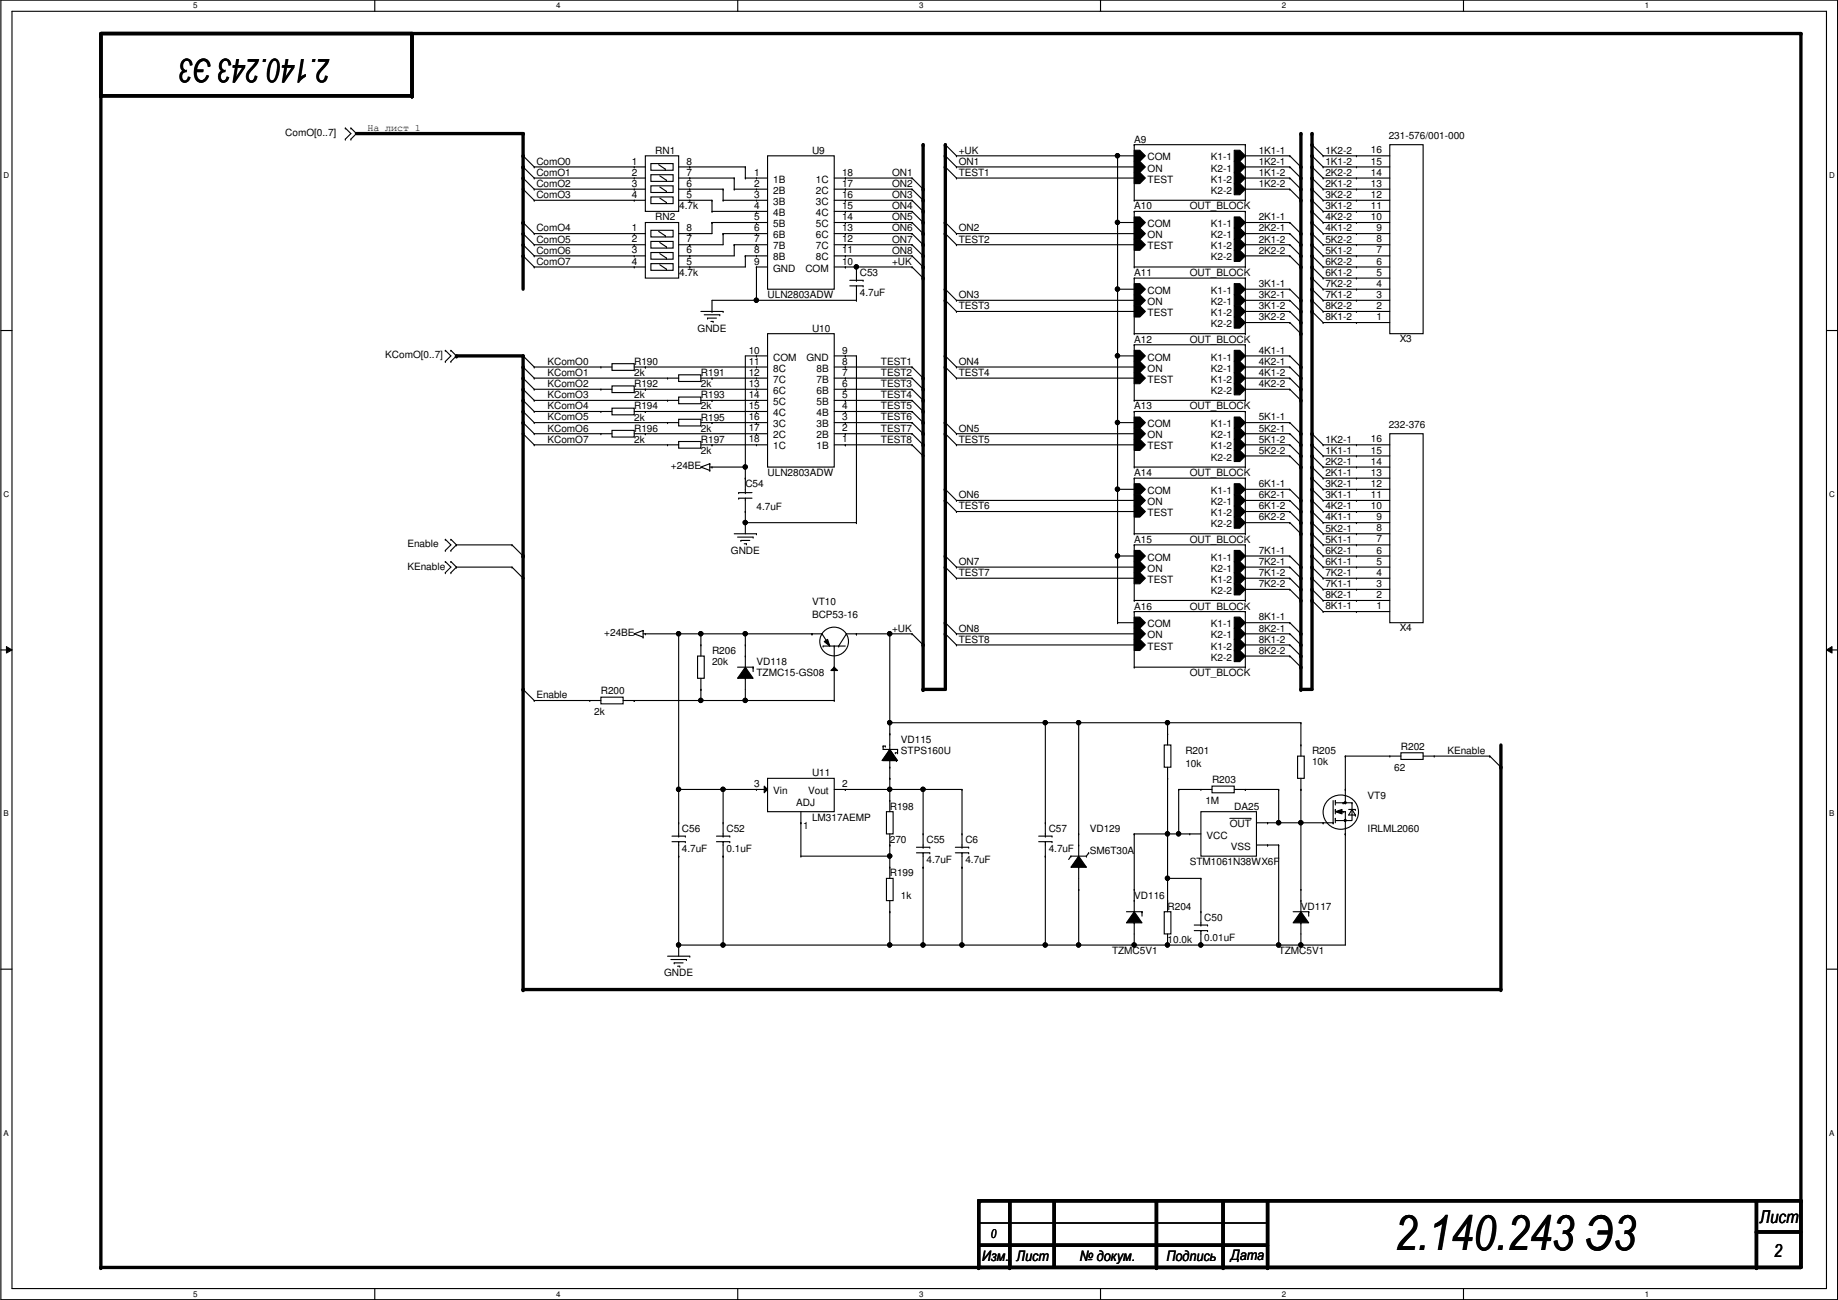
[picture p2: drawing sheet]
<svg xmlns="http://www.w3.org/2000/svg" width="420mm" height="297mm" viewBox="0 0 420 297" stroke-linecap="round" stroke-linejoin="round" font-family="sans-serif">
<defs><g id="words">
<text font-size="10.9" x="318.9" y="285.6">2.140.243 Э3</text>
<text font-size="7.4" x="75.6" y="13.4" transform="rotate(180 75.6 13.4)">2.140.243 Э3</text>
<g font-size="4.1">
<text x="402.3" y="279.4">Лист</text>
<text x="405.5" y="287.3">2</text>
</g>
<g font-size="3.3">
<text x="281.4" y="287.9">Дата</text>
<text x="224.5" y="288.2">Изм. Лист</text>
<text x="246.8" y="288.2">№ докум.</text>
<text x="266.6" y="288.2">Подпись</text>
</g>
<text font-size="2.8" x="226.5" y="282.8">0</text>
<g font-size="2.3">
<text x="84" y="29.8">На лист 1</text>
<text x="65.2" y="31.1">ComO[0..7]</text>
<text x="149.8" y="35.1">RN1</text>
<text x="185.6" y="35.1">U9</text>
<text x="219.1" y="35.1">+UK</text>
<text x="259.3" y="32.6">A9</text>
<text x="287.7" y="35.1">1K1-1</text>
<text x="303" y="35.1">1K2-2</text>
<text x="313.4" y="35.1">16</text>
<text x="317.4" y="31.8">231-576/001-000</text>
<text x="122.6" y="40.2">ComO1</text>
<text x="122.6" y="37.6">ComO0</text>
<text x="144.5" y="37.6">1</text>
<text x="144.5" y="40.1">2</text>
<text x="156.9" y="37.6">8</text>
<text x="156.9" y="40.1">7</text>
<text x="172.4" y="40.1">1</text>
<text x="176.7" y="41.7">1B</text>
<text x="186.5" y="41.7">1C</text>
<text x="192.5" y="40.1">18</text>
<text x="203.9" y="40.2">ON1</text>
<text x="219.1" y="40.2">TEST1</text>
<text x="219.1" y="37.6">ON1</text>
<text x="262.3" y="41.7">TEST</text>
<text x="262.3" y="36.7">COM</text>
<text x="262.3" y="39.2">ON</text>
<text x="276.8" y="36.7">K1-1</text>
<text x="276.8" y="39.2">K2-1</text>
<text x="276.8" y="41.7">K1-2</text>
<text x="287.7" y="37.6">1K2-1</text>
<text x="287.7" y="40.2">1K1-2</text>
<text x="303" y="40.2">2K2-2</text>
<text x="303" y="37.6">1K1-2</text>
<text x="313.4" y="40.1">14</text>
<text x="313.4" y="37.6">15</text>
<text x="122.6" y="45.3">ComO3</text>
<text x="122.6" y="42.7">ComO2</text>
<text x="144.5" y="42.7">3</text>
<text x="144.5" y="45.2">4</text>
<text x="155.3" y="47.8">4.7k</text>
<text x="156.9" y="42.7">6</text>
<text x="156.9" y="45.2">5</text>
<text x="172.4" y="42.7">2</text>
<text x="172.4" y="45.2">3</text>
<text x="172.4" y="47.8">4</text>
<text x="176.7" y="44.3">2B</text>
<text x="176.7" y="46.8">3B</text>
<text x="186.5" y="46.8">3C</text>
<text x="186.5" y="44.3">2C</text>
<text x="192.5" y="47.8">15</text>
<text x="192.5" y="45.2">16</text>
<text x="192.5" y="42.7">17</text>
<text x="203.9" y="42.7">ON2</text>
<text x="203.9" y="45.3">ON3</text>
<text x="203.9" y="47.8">ON4</text>
<text x="259.3" y="47.8">A10</text>
<text x="272" y="47.8">OUT_BLOCK</text>
<text x="276.8" y="44.3">K2-2</text>
<text x="287.7" y="42.7">1K2-2</text>
<text x="303" y="47.8">3K1-2</text>
<text x="303" y="45.3">3K2-2</text>
<text x="303" y="42.7">2K1-2</text>
<text x="313.4" y="47.8">11</text>
<text x="313.4" y="45.2">12</text>
<text x="313.4" y="42.7">13</text>
<text x="122.6" y="52.9">ComO4</text>
<text x="144.5" y="52.8">1</text>
<text x="149.8" y="50.4">RN2</text>
<text x="156.9" y="52.8">8</text>
<text x="172.4" y="50.3">5</text>
<text x="172.4" y="52.8">6</text>
<text x="176.7" y="49.4">4B</text>
<text x="176.7" y="51.9">5B</text>
<text x="186.5" y="51.9">5C</text>
<text x="186.5" y="49.4">4C</text>
<text x="192.5" y="52.8">13</text>
<text x="192.5" y="50.3">14</text>
<text x="203.9" y="50.3">ON5</text>
<text x="203.9" y="52.9">ON6</text>
<text x="219.1" y="52.9">ON2</text>
<text x="262.3" y="51.9">COM</text>
<text x="276.8" y="51.9">K1-1</text>
<text x="287.7" y="52.9">2K2-1</text>
<text x="287.7" y="50.3">2K1-1</text>
<text x="303" y="52.9">4K1-2</text>
<text x="303" y="50.3">4K2-2</text>
<text x="313.4" y="50.3">10</text>
<text x="314.7" y="52.8">9</text>
<text x="122.6" y="58">ComO6</text>
<text x="122.6" y="55.4">ComO5</text>
<text x="144.5" y="55.4">2</text>
<text x="144.5" y="57.9">3</text>
<text x="156.9" y="55.4">7</text>
<text x="156.9" y="57.9">6</text>
<text x="172.4" y="55.4">7</text>
<text x="172.4" y="57.9">8</text>
<text x="176.7" y="54.4">6B</text>
<text x="176.7" y="57">7B</text>
<text x="176.7" y="59.5">8B</text>
<text x="186.5" y="59.5">8C</text>
<text x="186.5" y="57">7C</text>
<text x="186.5" y="54.4">6C</text>
<text x="192.5" y="57.9">11</text>
<text x="192.5" y="55.4">12</text>
<text x="203.9" y="55.4">ON7</text>
<text x="203.9" y="58">ON8</text>
<text x="219.1" y="55.4">TEST2</text>
<text x="262.3" y="57">TEST</text>
<text x="262.3" y="54.4">ON</text>
<text x="276.8" y="54.4">K2-1</text>
<text x="276.8" y="57">K1-2</text>
<text x="276.8" y="59.5">K2-2</text>
<text x="287.7" y="58">2K2-2</text>
<text x="287.7" y="55.4">2K1-2</text>
<text x="303" y="58">5K1-2</text>
<text x="303" y="55.4">5K2-2</text>
<text x="314.7" y="57.9">7</text>
<text x="314.7" y="55.4">8</text>
<text x="122.6" y="60.5">ComO7</text>
<text x="144.5" y="60.5">4</text>
<text x="155.3" y="63.1">4.7k</text>
<text x="156.9" y="60.5">5</text>
<text x="172.4" y="60.5">9</text>
<text x="176.7" y="62.1">GND</text>
<text x="184.1" y="62.1">COM</text>
<text x="192.5" y="60.5">10</text>
<text x="196.5" y="63.1">C53</text>
<text x="203.9" y="60.5">+UK</text>
<text x="259.3" y="63.1">A11</text>
<text x="272" y="63.1">OUT_BLOCK</text>
<text x="287.7" y="65.6">3K1-1</text>
<text x="303" y="65.6">7K2-2</text>
<text x="303" y="63">6K1-2</text>
<text x="303" y="60.5">6K2-2</text>
<text x="314.7" y="65.5">4</text>
<text x="314.7" y="63">5</text>
<text x="314.7" y="60.5">6</text>
<text x="175.5" y="68.2">ULN2803ADW</text>
<text x="196.5" y="67.6">4.7uF</text>
<text x="219.1" y="70.7">TEST3</text>
<text x="219.1" y="68.1">ON3</text>
<text x="262.3" y="67.1">COM</text>
<text x="262.3" y="69.7">ON</text>
<text x="276.8" y="67.1">K1-1</text>
<text x="276.8" y="69.7">K2-1</text>
<text x="287.7" y="68.1">3K2-1</text>
<text x="287.7" y="70.7">3K1-2</text>
<text x="303" y="70.7">8K2-2</text>
<text x="303" y="68.1">7K1-2</text>
<text x="314.7" y="70.6">2</text>
<text x="314.7" y="68.1">3</text>
<text x="159.5" y="75.8">GNDE</text>
<text x="185.6" y="75.8">U10</text>
<text x="262.3" y="72.2">TEST</text>
<text x="276.8" y="72.2">K1-2</text>
<text x="276.8" y="74.8">K2-2</text>
<text x="287.7" y="73.2">3K2-2</text>
<text x="303" y="73.2">8K1-2</text>
<text x="314.7" y="73.2">1</text>
<text x="88.1" y="81.9">KComO[0..7]</text>
<text x="125.2" y="83.4">KComO0</text>
<text x="145" y="83.4">R190</text>
<text x="171.1" y="80.8">10</text>
<text x="171.1" y="83.3">11</text>
<text x="176.7" y="82.4">COM</text>
<text x="184.3" y="82.4">GND</text>
<text x="192.5" y="83.3">8</text>
<text x="192.5" y="80.8">9</text>
<text x="201.4" y="83.4">TEST1</text>
<text x="219.1" y="83.4">ON4</text>
<text x="259.3" y="78.3">A12</text>
<text x="262.3" y="82.4">COM</text>
<text x="272" y="78.3">OUT_BLOCK</text>
<text x="276.8" y="82.4">K1-1</text>
<text x="287.7" y="83.4">4K2-1</text>
<text x="287.7" y="80.8">4K1-1</text>
<text x="320" y="78.1">X3</text>
<text x="125.2" y="88.4">KComO2</text>
<text x="125.2" y="85.9">KComO1</text>
<text x="145" y="88.5">R192</text>
<text x="145" y="85.9">2k</text>
<text x="160.2" y="85.9">R191</text>
<text x="160.2" y="88.5">2k</text>
<text x="171.1" y="85.9">12</text>
<text x="171.1" y="88.4">13</text>
<text x="176.7" y="84.9">8C</text>
<text x="176.7" y="87.5">7C</text>
<text x="186.6" y="87.5">7B</text>
<text x="186.6" y="84.9">8B</text>
<text x="192.5" y="88.4">6</text>
<text x="192.5" y="85.9">7</text>
<text x="201.4" y="85.9">TEST2</text>
<text x="201.4" y="88.4">TEST3</text>
<text x="219.1" y="85.9">TEST4</text>
<text x="262.3" y="87.5">TEST</text>
<text x="262.3" y="84.9">ON</text>
<text x="276.8" y="84.9">K2-1</text>
<text x="276.8" y="87.5">K1-2</text>
<text x="287.7" y="88.4">4K2-2</text>
<text x="287.7" y="85.9">4K1-2</text>
<text x="125.2" y="93.5">KComO4</text>
<text x="125.2" y="91">KComO3</text>
<text x="145" y="93.6">R194</text>
<text x="145" y="91">2k</text>
<text x="160.2" y="91">R193</text>
<text x="160.2" y="93.6">2k</text>
<text x="171.1" y="90.9">14</text>
<text x="171.1" y="93.5">15</text>
<text x="176.7" y="90">6C</text>
<text x="176.7" y="92.5">5C</text>
<text x="176.7" y="95.1">4C</text>
<text x="186.6" y="95.1">4B</text>
<text x="186.6" y="92.5">5B</text>
<text x="186.6" y="90">6B</text>
<text x="192.5" y="93.5">4</text>
<text x="192.5" y="90.9">5</text>
<text x="201.4" y="91">TEST4</text>
<text x="201.4" y="93.5">TEST5</text>
<text x="259.3" y="93.6">A13</text>
<text x="272" y="93.6">OUT_BLOCK</text>
<text x="276.8" y="90">K2-2</text>
<text x="125.2" y="101.1">KComO7</text>
<text x="125.2" y="98.6">KComO6</text>
<text x="125.2" y="96.1">KComO5</text>
<text x="145" y="96.1">2k</text>
<text x="145" y="98.6">R196</text>
<text x="145" y="101.2">2k</text>
<text x="160.2" y="101.2">R197</text>
<text x="160.2" y="96.1">R195</text>
<text x="160.2" y="98.6">2k</text>
<text x="171.1" y="96">16</text>
<text x="171.1" y="98.6">17</text>
<text x="171.1" y="101.1">18</text>
<text x="176.7" y="97.6">3C</text>
<text x="176.7" y="100.2">2C</text>
<text x="186.6" y="100.2">2B</text>
<text x="186.6" y="97.6">3B</text>
<text x="192.5" y="101.1">1</text>
<text x="192.5" y="98.6">2</text>
<text x="192.5" y="96">3</text>
<text x="201.4" y="96.1">TEST6</text>
<text x="201.4" y="98.6">TEST7</text>
<text x="201.4" y="101.1">TEST8</text>
<text x="219.1" y="101.1">TEST5</text>
<text x="219.1" y="98.6">ON5</text>
<text x="262.3" y="97.6">COM</text>
<text x="262.3" y="100.2">ON</text>
<text x="276.8" y="97.6">K1-1</text>
<text x="276.8" y="100.2">K2-1</text>
<text x="287.7" y="98.6">5K2-1</text>
<text x="287.7" y="96.1">5K1-1</text>
<text x="287.7" y="101.1">5K1-2</text>
<text x="303" y="101.1">1K2-1</text>
<text x="313.4" y="101.1">16</text>
<text x="317.4" y="97.9">232-376</text>
<text x="153.4" y="107.3">+24BE</text>
<text x="160.2" y="103.7">2k</text>
<text x="176.7" y="102.7">1C</text>
<text x="186.6" y="102.7">1B</text>
<text x="262.3" y="102.7">TEST</text>
<text x="276.8" y="102.7">K1-2</text>
<text x="276.8" y="105.2">K2-2</text>
<text x="287.7" y="103.7">5K2-2</text>
<text x="303" y="106.2">2K2-1</text>
<text x="303" y="103.7">1K1-1</text>
<text x="313.4" y="106.2">14</text>
<text x="313.4" y="103.6">15</text>
<text x="170.4" y="111.3">C54</text>
<text x="175.5" y="108.8">ULN2803ADW</text>
<text x="219.1" y="113.8">ON6</text>
<text x="259.3" y="108.8">A14</text>
<text x="262.3" y="112.9">COM</text>
<text x="272" y="108.8">OUT_BLOCK</text>
<text x="276.8" y="112.9">K1-1</text>
<text x="287.7" y="113.8">6K2-1</text>
<text x="287.7" y="111.3">6K1-1</text>
<text x="303" y="113.8">3K1-1</text>
<text x="303" y="111.3">3K2-1</text>
<text x="303" y="108.8">2K1-1</text>
<text x="313.4" y="113.8">11</text>
<text x="313.4" y="111.3">12</text>
<text x="313.4" y="108.7">13</text>
<text x="172.9" y="116.4">4.7uF</text>
<text x="219.1" y="116.4">TEST6</text>
<text x="262.3" y="117.9">TEST</text>
<text x="262.3" y="115.4">ON</text>
<text x="276.8" y="115.4">K2-1</text>
<text x="276.8" y="117.9">K1-2</text>
<text x="287.7" y="118.9">6K2-2</text>
<text x="287.7" y="116.4">6K1-2</text>
<text x="303" y="118.9">4K1-1</text>
<text x="303" y="116.4">4K2-1</text>
<text x="313.4" y="116.3">10</text>
<text x="314.7" y="118.9">9</text>
<text x="93.2" y="125.1">Enable</text>
<text x="259.3" y="124">A15</text>
<text x="272" y="124">OUT_BLOCK</text>
<text x="276.8" y="120.5">K2-2</text>
<text x="303" y="124">5K1-1</text>
<text x="303" y="121.5">5K2-1</text>
<text x="314.7" y="124">7</text>
<text x="314.7" y="121.4">8</text>
<text x="93.2" y="130.1">KEnable</text>
<text x="167.1" y="126.6">GNDE</text>
<text x="219.1" y="131.6">TEST7</text>
<text x="219.1" y="129.1">ON7</text>
<text x="262.3" y="128.1">COM</text>
<text x="262.3" y="130.6">ON</text>
<text x="276.8" y="128.1">K1-1</text>
<text x="276.8" y="130.6">K2-1</text>
<text x="287.7" y="129.1">7K2-1</text>
<text x="287.7" y="126.5">7K1-1</text>
<text x="287.7" y="131.6">7K1-2</text>
<text x="303" y="131.6">7K2-1</text>
<text x="303" y="129.1">6K1-1</text>
<text x="303" y="126.5">6K2-1</text>
<text x="314.7" y="131.6">4</text>
<text x="314.7" y="129">5</text>
<text x="314.7" y="126.5">6</text>
<text x="262.3" y="133.2">TEST</text>
<text x="276.8" y="133.2">K1-2</text>
<text x="276.8" y="135.7">K2-2</text>
<text x="287.7" y="134.2">7K2-2</text>
<text x="303" y="136.7">8K2-1</text>
<text x="303" y="134.2">7K1-1</text>
<text x="314.7" y="136.7">2</text>
<text x="314.7" y="134.1">3</text>
<text x="185.6" y="138.3">VT10</text>
<text x="185.6" y="141.3">BCP53-16</text>
<text x="259.3" y="139.3">A16</text>
<text x="262.3" y="143.3">COM</text>
<text x="272" y="139.3">OUT_BLOCK</text>
<text x="276.8" y="143.3">K1-1</text>
<text x="287.7" y="141.8">8K1-1</text>
<text x="303" y="139.2">8K1-1</text>
<text x="314.7" y="139.2">1</text>
<text x="138.1" y="145.4">+24BE</text>
<text x="162.8" y="149.4">R206</text>
<text x="203.9" y="144.3">+UK</text>
<text x="219.1" y="146.9">TEST8</text>
<text x="219.1" y="144.3">ON8</text>
<text x="262.3" y="148.4">TEST</text>
<text x="262.3" y="145.9">ON</text>
<text x="276.8" y="145.9">K2-1</text>
<text x="276.8" y="148.4">K1-2</text>
<text x="287.7" y="144.3">8K2-1</text>
<text x="287.7" y="149.4">8K2-2</text>
<text x="287.7" y="146.9">8K1-2</text>
<text x="320" y="144.1">X4</text>
<text x="162.8" y="152">20k</text>
<text x="172.9" y="152">VD118</text>
<text x="172.9" y="154.5">TZMC15-GS08</text>
<text x="272" y="154.5">OUT_BLOCK</text>
<text x="276.8" y="151">K2-2</text>
<text x="122.6" y="159.6">Enable</text>
<text x="137.4" y="158.6">R200</text>
<text x="135.8" y="163.4">2k</text>
<text x="205.9" y="169.8">VD115</text>
<text x="205.9" y="172.3">STPS160U</text>
<text x="271" y="172.3">R201</text>
<text x="299.9" y="172.3">R205</text>
<text x="320.2" y="171.3">R202</text>
<text x="330.9" y="172.3">KEnable</text>
<text x="172.4" y="179.8">3</text>
<text x="185.6" y="177.4">U11</text>
<text x="192.5" y="179.8">2</text>
<text x="271" y="175.3">10k</text>
<text x="277.1" y="178.9">R203</text>
<text x="299.9" y="174.8">10k</text>
<text x="318.7" y="176.1">62</text>
<text x="176.7" y="181.4">Vin</text>
<text x="182" y="184.1">ADJ</text>
<text x="184.8" y="181.4">Vout</text>
<text x="203.4" y="185">R198</text>
<text x="275.5" y="183.7">1M</text>
<text x="282.1" y="185">DA25</text>
<text x="312.6" y="182.5">VT9</text>
<text x="155.9" y="190.1">C56</text>
<text x="166.1" y="190.1">C52</text>
<text x="183.6" y="189.3">1</text>
<text x="185.6" y="187.5">LM317AEMP</text>
<text x="239.7" y="190.1">C57</text>
<text x="249.1" y="190.1">VD129</text>
<text x="275.8" y="191.6">VCC</text>
<text x="281.1" y="189.1">OUT</text>
<text x="312.6" y="190.1">IRLML2060</text>
<text x="155.9" y="194.6">4.7uF</text>
<text x="166.1" y="194.6">0.1uF</text>
<text x="203.4" y="192.6">270</text>
<text x="211.8" y="192.6">C55</text>
<text x="211.8" y="197.2">4.7uF</text>
<text x="220.7" y="192.6">C6</text>
<text x="220.7" y="197.2">4.7uF</text>
<text x="239.7" y="194.6">4.7uF</text>
<text x="249.1" y="195.2">SM6T30A</text>
<text x="272" y="197.7">STM1061N38WX6F</text>
<text x="281.4" y="194.1">VSS</text>
<text x="203.4" y="200.2">R199</text>
<text x="205.9" y="205.3">1k</text>
<text x="259.3" y="205.3">VD116</text>
<text x="266.9" y="207.9">R204</text>
<text x="297.4" y="207.9">VD117</text>
<text x="266.9" y="215.5">10.0k</text>
<text x="275.3" y="210.4">C50</text>
<text x="275.3" y="215">0.01uF</text>
<text x="254.2" y="218">TZMC5V1</text>
<text x="292.3" y="218">TZMC5V1</text>
<text x="151.8" y="223.1">GNDE</text>
</g>
<g font-size="1.8">
<text x="44.2" y="1.9">5</text>
<text x="127.1" y="1.9">4</text>
<text x="210.1" y="1.9">3</text>
<text x="293" y="1.9">2</text>
<text x="376" y="1.9">1</text>
<text x=".8" y="40.6">D</text>
<text x="418.2" y="40.6">D</text>
<text x=".8" y="113.6">C</text>
<text x="418.2" y="113.6">C</text>
<text x=".8" y="186.6">B</text>
<text x="418.2" y="186.6">B</text>
<text x=".8" y="259.5">A</text>
<text x="418.2" y="259.5">A</text>
<text x="44.2" y="296.3">5</text>
<text x="127.1" y="296.3">4</text>
<text x="210.1" y="296.3">3</text>
<text x="293" y="296.3">2</text>
<text x="376" y="296.3">1</text>
</g>
</g></defs>
<path d="M.2 0h419.9v297h-419.9zM2.7 2.6h414.8v291.8h-414.8z" fill="none" stroke="#000" stroke-width=".25"/>
<g fill="#fff">
<path d="M44.2 .3h1v2h-1z"/>
<path d="M44.2 294.7h1v2h-1z"/>
</g>
<path d="M85.7 0v2.6M85.7 294.4v2.6" fill="none" stroke="#000" stroke-width=".25"/>
<g fill="#fff">
<path d="M127.1 .3h1v2h-1z"/>
<path d="M127.1 294.7h1v2h-1z"/>
</g>
<path d="M168.6 0v2.6M168.6 294.4v2.6" fill="none" stroke="#000" stroke-width=".25"/>
<g fill="#fff">
<path d="M210.1 .3h1v2h-1z"/>
<path d="M210.1 294.7h1v2h-1z"/>
</g>
<path d="M251.6 0v2.6M251.6 294.4v2.6" fill="none" stroke="#000" stroke-width=".25"/>
<g fill="#fff">
<path d="M293 .3h1v2h-1z"/>
<path d="M293 294.7h1v2h-1z"/>
</g>
<path d="M334.5 0v2.6M334.5 294.4v2.6" fill="none" stroke="#000" stroke-width=".25"/>
<g fill="#fff">
<path d="M376 .3h1v2h-1z"/>
<path d="M376 294.7h1v2h-1z"/>
<path d="M.8 39h1.3v2h-1.3z"/>
<path d="M418.2 39h1.2v2h-1.2z"/>
<path d="M.8 112h1.3v2h-1.3z"/>
<path d="M418.2 112h1.2v2h-1.2z"/>
</g>
<path d="M.2 75.5h2.5M417.5 75.5h2.6" fill="none" stroke="#000" stroke-width=".25"/>
<g fill="#fff">
<path d="M.8 185h1.2v1.9h-1.2z"/>
<path d="M418.2 185h1.1v1.9h-1.1z"/>
</g>
<path d="M.2 148.5h2.5M417.5 148.5h2.6" fill="none" stroke="#000" stroke-width=".25"/>
<path d="M1.5 147.7l1.2 .8-1.2 .7zM417.5 148.5l1.3-.8v1.5z" fill="#000"/>
<path d="M1.5 147.7l1.2 .8-1.2 .7zM417.5 148.5l1.3-.8v1.5z" fill="none" stroke="#000" stroke-width=".23"/>
<g fill="#fff">
<path d="M.8 257.9h1.2v2h-1.2z"/>
<path d="M418.2 257.9h1.1v2h-1.1z"/>
</g>
<g fill="none" stroke="#000" stroke-width=".25">
<path d="M78.9 29.3h.1M78.9 31.8h.1M78.9 29.3l1.3 1.2-1.3 1.3M80.2 31.8h.1M80.2 29.3h.1M80.2 29.3l1.3 1.2-1.3 1.3M119.6 35.6h.1M119.6 38.1h.1M119.6 35.6l2.5 2.5M119.6 38.1l2.5 2.6M122.1 38.1h.1M122.1 38.1h25.4"/>
<path d="M145 38.1h.1M147.5 35.6h7.6v12.7h-7.6zM148.8 39.9h5.1v1.5h-5.1zM148.8 37.4h5.1v1.5h-5.1zM150.6 37.6l1.5 1.1M152.1 38.7h.1M155.1 38.1h15.3M157.7 38.1h.1M170.4 38.1h.1M170.4 38.1v2.6M175.5 35.6h15.2v30.5h-15.2zM216.1 35.6h.1"/>
<path d="M216.1 38.1h.1M216.1 33.1h.1M216.1 35.6l2.5 2.5M216.1 38.1l2.5 2.6M216.1 33.1l2.5 2.5M218.6 38.1h.1M218.6 35.6h.1M218.6 38.1h40.7M218.6 35.6h40.7M255.5 35.6h.1M255.5 35.6v106.7M259.3 39.4h1.3l1.2 1.3-1.2 1.3h-1.3z"/>
<path d="M259.3 34.3h1.3l1.2 1.3-1.2 1.3h-1.3zM259.3 36.9h1.3l1.2 1.2-1.2 1.3h-1.3zM259.3 33.1h.1M259.3 33.1v12.7M259.3 33.1h25.4M282.1 34.3h1.3l1.3 1.3-1.3 1.3h-1.3zM282.1 36.9h1.3l1.3 1.2-1.3 1.3h-1.3zM282.1 39.4h1.3l1.3 1.3-1.3 1.3h-1.3zM284.7 33.1h.1M284.7 35.6h.1M284.7 38.1h.1M284.7 33.1v12.7"/>
<path d="M284.7 38.1h10.1M284.7 35.6h10.1M294.8 35.6h.1M294.8 38.1h.1M294.8 35.6l2.6 2.5M294.8 38.1l2.6 2.6M299.9 33.1h.1M299.9 35.6h.1M299.9 38.1h.1M299.9 33.1l2.6 2.5M299.9 35.6l2.6 2.5M299.9 38.1l2.6 2.6"/>
<path d="M302.5 38.1h.1M302.5 35.6h.1M302.5 38.1h15.2M302.5 35.6h15.2M310.1 38.1h.1M310.1 35.6h.1M317.7 33.1h7.6v43.1h-7.6zM119.6 40.7h.1M119.6 43.2h.1M119.6 50.8h.1M119.6 53.4h.1M119.6 55.9h.1"/>
<path d="M119.6 58.5h.1M119.6 40.7l2.5 2.5M119.6 43.2l2.5 2.6M119.6 50.8l2.5 2.6M119.6 53.4l2.5 2.5M119.6 55.9l2.5 2.6M119.6 58.5l2.5 2.5M122.1 58.5h.1M122.1 55.9h.1M122.1 53.4h.1M122.1 45.8h.1M122.1 43.2h.1"/>
<path d="M122.1 40.7h.1M122.1 53.4h25.4M122.1 55.9h25.4M122.1 58.5h25.4M122.1 45.8h25.4M122.1 43.2h25.4M122.1 40.7h25.4M145 53.4h.1M145 55.9h.1M145 58.5h.1M145 40.7h.1M145 43.2h.1"/>
<path d="M145 45.8h.1M147.5 50.8h7.6v12.7h-7.6zM148.8 55.2h5.1v1.5h-5.1zM148.8 57.7h5.1v1.5h-5.1zM148.8 52.6h5.1v1.5h-5.1zM148.8 42.5h5.1v1.5h-5.1zM148.8 45h5.1v1.5h-5.1zM150.6 52.9l1.5 1M150.8 55.4l1.5 1M150.8 58l1.5 1M150.8 40.2l1.5 1M150.8 42.7l1.5 1"/>
<path d="M150.8 45.3l1.5 1M152.1 53.9h.1M152.3 56.4h.1M152.3 59h.1M152.3 41.2h.1M152.3 43.7h.1M152.3 46.3h.1M155.1 45.8h7.7M155.1 43.2h10.2M155.1 40.7h12.7M157.7 53.4h.1M157.7 55.9h.1"/>
<path d="M157.7 58.5h.1M157.7 40.7h.1M157.7 43.2h.1M157.7 45.8h.1M162.8 45.8h.1M162.8 48.3h.1M162.8 50.8h.1M162.8 50.8v2.6h-7.7M162.8 50.8h12.7M162.8 48.3h12.7M162.8 45.8v2.5M165.3 43.2h.1"/>
<path d="M165.3 45.8h.1M165.3 53.4h.1M165.3 53.4h10.2M165.3 53.4v2.5h-10.2M165.3 45.8h10.2M165.3 43.2v2.6M167.8 40.7h.1M167.8 43.2h.1M167.8 55.9h.1M167.8 55.9h7.7M167.8 55.9v2.6h-12.7M167.8 43.2h7.7"/>
<path d="M167.8 40.7v2.5M170.4 40.7h.1M170.4 58.5h.1M170.4 58.5h5.1M170.4 58.5v2.5h-15.3M170.4 40.7h5.1M172.9 40.7h.1M172.9 43.2h.1M172.9 45.8h.1M172.9 48.3h.1M172.9 50.8h.1M172.9 53.4h.1"/>
<path d="M172.9 55.9h.1M172.9 58.5h.1M190.7 53.4h17.8M190.7 55.9h17.8M190.7 58.5h17.8M190.7 50.8h17.8M190.7 48.3h17.8M190.7 45.8h17.8M190.7 43.2h17.8M190.7 40.7h17.8M193.2 58.5h.1M193.2 55.9h.1"/>
<path d="M193.2 53.4h.1M193.2 50.8h.1M193.2 48.3h.1M193.2 45.8h.1M193.2 43.2h.1M193.2 40.7h.1M208.5 40.7h.1M208.5 43.2h.1M208.5 45.8h.1M208.5 48.3h.1M208.5 50.8h.1M208.5 53.4h.1"/>
<path d="M208.5 55.9h.1M208.5 58.5h.1M208.5 43.2l2.5 2.6M208.5 45.8l2.5 2.5M208.5 40.7l2.5 2.5M208.5 48.3l2.5 2.5M208.5 50.8l2.5 2.6M208.5 53.4l2.5 2.5M208.5 55.9l2.5 2.6M208.5 58.5l2.5 2.5M216.1 50.8h.1M216.1 53.4h.1"/>
<path d="M216.1 50.8l2.5 2.6M216.1 53.4l2.5 2.5M218.6 55.9h.1M218.6 53.4h.1M218.6 40.7h.1M218.6 53.4h40.7M218.6 55.9h40.7M218.6 40.7h40.7M255.5 50.8h.1M255.5 50.8h3.8M259.3 54.7h1.3l1.2 1.2-1.2 1.3h-1.3zM259.3 49.6h1.3l1.2 1.2-1.2 1.3h-1.3z"/>
<path d="M259.3 52.1h1.3l1.2 1.3-1.2 1.3h-1.3zM259.3 45.8h.1M259.3 48.3h.1M259.3 48.3v12.7M259.3 48.3h25.4M259.3 45.8h25.4M282.1 42h1.3l1.3 1.2-1.3 1.3h-1.3zM282.1 49.6h1.3l1.3 1.2-1.3 1.3h-1.3zM282.1 52.1h1.3l1.3 1.3-1.3 1.3h-1.3zM282.1 54.7h1.3l1.3 1.2-1.3 1.3h-1.3zM282.1 57.2h1.3l1.3 1.3-1.3 1.2h-1.3zM284.7 45.8h.1"/>
<path d="M284.7 48.3h.1M284.7 40.7h.1M284.7 43.2h.1M284.7 53.4h.1M284.7 50.8h.1M284.7 58.5h.1M284.7 55.9h.1M284.7 53.4h10.1M284.7 55.9h10.1M284.7 58.5h10.1M284.7 48.3v12.7M284.7 50.8h10.1"/>
<path d="M284.7 43.2h10.1M284.7 40.7h10.1M294.8 40.7h.1M294.8 43.2h.1M294.8 50.8h.1M294.8 53.4h.1M294.8 55.9h.1M294.8 58.5h.1M294.8 40.7l2.6 2.5M294.8 43.2l2.6 2.6M294.8 50.8l2.6 2.6M294.8 53.4l2.6 2.5"/>
<path d="M294.8 55.9l2.6 2.6M294.8 58.5l2.6 2.5M299.9 40.7h.1M299.9 43.2h.1M299.9 45.8h.1M299.9 48.3h.1M299.9 50.8h.1M299.9 53.4h.1M299.9 55.9h.1M299.9 58.5h.1M299.9 40.7l2.6 2.5M299.9 43.2l2.6 2.6"/>
<path d="M299.9 45.8l2.6 2.5M299.9 48.3l2.6 2.5M299.9 55.9l2.6 2.6M299.9 50.8l2.6 2.6M299.9 53.4l2.6 2.5M299.9 58.5l2.6 2.5M302.5 58.5h.1M302.5 55.9h.1M302.5 53.4h.1M302.5 50.8h.1M302.5 48.3h.1M302.5 45.8h.1"/>
<path d="M302.5 43.2h.1M302.5 40.7h.1M302.5 53.4h15.2M302.5 55.9h15.2M302.5 58.5h15.2M302.5 50.8h15.2M302.5 48.3h15.2M302.5 45.8h15.2M302.5 43.2h15.2M302.5 40.7h15.2M310.1 58.5h.1M310.1 55.9h.1"/>
<path d="M310.1 53.4h.1M310.1 50.8h.1M310.1 48.3h.1M310.1 45.8h.1M310.1 43.2h.1M310.1 40.7h.1M122.1 61h.1M122.1 61h25.4M145 61h.1M148.8 60.2h5.1v1.6h-5.1zM150.8 60.5l1.5 1M152.3 61.5h.1"/>
<path d="M157.7 61h.1M160.2 71.2h5.1M161 71.9h3.5M161.7 72.7h.1M161.7 72.7h2.1M162.5 73.4h.5M162.8 71.2h.1M163 73.4h.1M164.5 71.9h.1M165.3 71.2h.1M172.9 61h.1M172.9 68.6h.1"/>
<path d="M172.9 61h2.6M172.9 61v7.6M175.5 76.2h15.2v30.5h-15.2zM190.7 61h17.8M193.2 61h.1M194.3 65.3h3M194.3 64.1h3M195.8 64.1h.1M195.8 65.3h.1M195.8 61h.1M195.8 68.6h.1M195.8 68.6h-33v2.6"/>
<path d="M195.8 61v3.1M195.8 65.3v3.3M197.3 65.3h.1M197.3 64.1h.1M208.5 61h.1M208.5 61l2.5 2.5M216.1 66.1h.1M216.1 68.6h.1M216.1 66.1l2.5 2.5M216.1 68.6l2.5 2.6M218.6 71.2h.1M218.6 68.6h.1"/>
<path d="M218.6 71.2h40.7M218.6 68.6h40.7M255.5 66.1h.1M255.5 66.1h3.8M259.3 69.9h1.3l1.2 1.3-1.2 1.2h-1.3zM259.3 64.8h1.3l1.2 1.3-1.2 1.3h-1.3zM259.3 67.4h1.3l1.2 1.2-1.2 1.3h-1.3zM259.3 61h.1M259.3 76.2h.1M259.3 63.5h.1M259.3 78.8h.1M259.3 61h25.4"/>
<path d="M259.3 63.5v12.7M259.3 78.8v12.7M259.3 63.5h25.4M259.3 76.2h25.4M259.3 78.8h25.4M282.1 64.8h1.3l1.3 1.3-1.3 1.3h-1.3zM282.1 67.4h1.3l1.3 1.2-1.3 1.3h-1.3zM282.1 69.9h1.3l1.3 1.3-1.3 1.2h-1.3zM282.1 72.4h1.3l1.3 1.3-1.3 1.3h-1.3zM284.7 61h.1M284.7 63.5h.1M284.7 76.2h.1"/>
<path d="M284.7 78.8h.1M284.7 68.6h.1M284.7 66.1h.1M284.7 73.7h.1M284.7 71.2h.1M284.7 71.2h10.1M284.7 63.5v12.7M284.7 78.8v12.7M284.7 73.7h10.1M284.7 68.6h10.1M284.7 66.1h10.1M294.8 66.1h.1"/>
<path d="M294.8 68.6h.1M294.8 71.2h.1M294.8 73.7h.1M294.8 66.1l2.6 2.5M294.8 68.6l2.6 2.6M294.8 71.2l2.6 2.5M294.8 73.7l2.6 2.5M299.9 61h.1M299.9 63.5h.1M299.9 66.1h.1M299.9 68.6h.1M299.9 71.2h.1"/>
<path d="M299.9 61l2.6 2.5M299.9 71.2l2.6 2.5M299.9 63.5l2.6 2.6M299.9 66.1l2.6 2.5M299.9 68.6l2.6 2.6M302.5 73.7h.1M302.5 71.2h.1M302.5 68.6h.1M302.5 66.1h.1M302.5 63.5h.1M302.5 61h.1M302.5 71.2h15.2"/>
<path d="M302.5 61h15.2M302.5 73.7h15.2M302.5 68.6h15.2M302.5 66.1h15.2M302.5 63.5h15.2M310.1 73.7h.1M310.1 71.2h.1M310.1 68.6h.1M310.1 66.1h.1M310.1 63.5h.1M310.1 61h.1M101.8 80.1h.1"/>
<path d="M101.8 82.6h.1M101.8 80.1l1.3 1.2-1.3 1.3M103.1 82.6h.1M103.1 80.1h.1M103.1 80.1l1.2 1.2-1.2 1.3M119.6 81.3h.1M119.6 83.9h.1M119.6 86.4h.1M119.6 88.9h.1M119.6 91.5h.1M119.6 94h.1M119.6 96.6h.1"/>
<path d="M119.6 99.1h.1M119.6 81.3l2.5 2.6M119.6 83.9l2.5 2.5M119.6 86.4l2.5 2.5M119.6 88.9l2.5 2.6M119.6 91.5l2.5 2.5M119.6 94l2.5 2.6M119.6 96.6l2.5 2.5M119.6 99.1l2.5 2.5M122.1 99.1h.1M122.1 96.6h.1M122.1 94h.1"/>
<path d="M122.1 91.5h.1M122.1 88.9h.1M122.1 86.4h.1M122.1 83.9h.1M122.1 94h17.8M122.1 91.5h33M122.1 88.9h17.8M122.1 86.4h33M122.1 83.9h17.8M122.1 99.1h17.8M122.1 96.6h33M137.4 94h.1"/>
<path d="M137.4 88.9h.1M137.4 83.9h.1M137.4 99.1h.1M139.9 93.3h5.1v1.5h-5.1zM139.9 88.2h5.1v1.5h-5.1zM139.9 83.1h5.1v1.5h-5.1zM139.9 98.3h5.1v1.6h-5.1zM145 94h30.5M145 88.9h30.5M145 83.9h30.5M145 99.1h30.5M147.5 94h.1"/>
<path d="M147.5 88.9h.1M147.5 83.9h.1M147.5 99.1h.1M152.6 91.5h.1M152.6 86.4h.1M152.6 96.6h.1M155.1 90.7h5.1v1.5h-5.1zM155.1 85.6h5.1v1.6h-5.1zM155.1 95.8h5.1v1.5h-5.1zM160.2 91.5h15.3M160.2 86.4h15.3M160.2 96.6h15.3"/>
<path d="M162.8 91.5h.1M162.8 86.4h.1M162.8 96.6h.1M172.9 81.3h.1M172.9 83.9h.1M172.9 86.4h.1M172.9 88.9h.1M172.9 91.5h.1M172.9 94h.1M172.9 96.6h.1M172.9 99.1h.1M175.5 81.3h-5.1v31.3"/>
<path d="M190.7 94h17.8M190.7 81.3h5.1v38.1M190.7 91.5h17.8M190.7 88.9h17.8M190.7 86.4h17.8M190.7 83.9h17.8M190.7 99.1h17.8M190.7 96.6h17.8M193.2 99.1h.1M193.2 96.6h.1M193.2 94h.1M193.2 91.5h.1"/>
<path d="M193.2 88.9h.1M193.2 86.4h.1M193.2 83.9h.1M193.2 81.3h.1M208.5 83.9h.1M208.5 86.4h.1M208.5 88.9h.1M208.5 91.5h.1M208.5 94h.1M208.5 96.6h.1M208.5 99.1h.1M208.5 88.9l2.5 2.6"/>
<path d="M208.5 91.5l2.5 2.5M208.5 83.9l2.5 2.5M208.5 86.4l2.5 2.5M208.5 94l2.5 2.6M208.5 96.6l2.5 2.5M208.5 99.1l2.5 2.5M216.1 81.3h.1M216.1 83.9h.1M216.1 96.6h.1M216.1 99.1h.1M216.1 81.3l2.5 2.6M216.1 83.9l2.5 2.5"/>
<path d="M216.1 96.6l2.5 2.5M216.1 99.1l2.5 2.5M218.6 99.1h.1M218.6 86.4h.1M218.6 83.9h.1M218.6 86.4h40.7M218.6 83.9h40.7M218.6 99.1h40.7M255.5 81.3h.1M255.5 96.6h.1M255.5 96.6h3.8M255.5 81.3h3.8"/>
<path d="M259.3 95.3h1.3l1.2 1.3-1.2 1.2h-1.3zM259.3 97.8h1.3l1.2 1.3-1.2 1.3h-1.3zM259.3 85.1h1.3l1.2 1.3-1.2 1.3h-1.3zM259.3 80.1h1.3l1.2 1.2-1.2 1.3h-1.3zM259.3 82.6h1.3l1.2 1.3-1.2 1.2h-1.3zM259.3 94h.1M259.3 91.5h.1M259.3 94h25.4M259.3 94v12.7M259.3 91.5h25.4M282.1 95.3h1.3l1.3 1.3-1.3 1.2h-1.3zM282.1 97.8h1.3l1.3 1.3-1.3 1.3h-1.3z"/>
<path d="M282.1 80.1h1.3l1.3 1.2-1.3 1.3h-1.3zM282.1 82.6h1.3l1.3 1.3-1.3 1.2h-1.3zM282.1 85.1h1.3l1.3 1.3-1.3 1.3h-1.3zM282.1 87.7h1.3l1.3 1.2-1.3 1.3h-1.3zM284.7 94h.1M284.7 91.5h.1M284.7 83.9h.1M284.7 81.3h.1M284.7 88.9h.1M284.7 86.4h.1M284.7 99.1h.1M284.7 96.6h.1"/>
<path d="M284.7 94v12.7M284.7 88.9h10.1M284.7 86.4h10.1M284.7 83.9h10.1M284.7 99.1h10.1M284.7 96.6h10.1M284.7 81.3h10.1M294.8 81.3h.1M294.8 83.9h.1M294.8 86.4h.1M294.8 88.9h.1M294.8 96.6h.1"/>
<path d="M294.8 99.1h.1M294.8 81.3l2.6 2.6M294.8 83.9l2.6 2.5M294.8 86.4l2.6 2.5M294.8 88.9l2.6 2.6M294.8 96.6l2.6 2.5M294.8 99.1l2.6 2.5M299.9 99.1h.1M299.9 99.1l2.6 2.5M317.7 99.1h7.6v43.2h-7.6zM122.1 101.6h.1M122.1 101.6h33"/>
<path d="M152.6 101.6h.1M155.1 100.9h5.1v1.5h-5.1zM160.2 106.7h.1M160.2 106.7l2.1 .8M160.2 101.6h15.3M162.3 107.5h.1M162.3 106h.1M162.3 106v1.5M162.3 106.7h8.1M162.3 106l-2.1 .7M162.8 106.7h.1M162.8 101.6h.1"/>
<path d="M168.9 112.6h.1M168.9 113.8h.1M168.9 112.6h3M168.9 113.8h3M170.4 113.8h.1M170.4 112.6h.1M170.4 116.9h.1M170.4 109.3h.1M170.4 106.7h.1M170.4 119.4h.1M170.4 113.8v8.2M170.4 119.4h25.4"/>
<path d="M172.9 101.6h.1M190.7 101.6h17.8M193.2 101.6h.1M195.8 119.4h.1M208.5 101.6h.1M208.5 101.6l2.5 2.6M216.1 111.8h.1M216.1 114.3h.1M216.1 111.8l2.5 2.5M216.1 114.3l2.5 2.6M218.6 116.9h.1M218.6 114.3h.1"/>
<path d="M218.6 101.6h.1M218.6 101.6h40.7M218.6 116.9h40.7M218.6 114.3h40.7M255.5 111.8h.1M255.5 111.8h3.8M259.3 115.6h1.3l1.2 1.3-1.2 1.3h-1.3zM259.3 110.5h1.3l1.2 1.3-1.2 1.3h-1.3zM259.3 113.1h1.3l1.2 1.2-1.2 1.3h-1.3zM259.3 100.4h1.3l1.2 1.2-1.2 1.3h-1.3zM259.3 109.3h.1M259.3 106.7h.1"/>
<path d="M259.3 106.7h25.4M259.3 109.3h25.4M259.3 109.3v12.7M282.1 110.5h1.3l1.3 1.3-1.3 1.3h-1.3zM282.1 113.1h1.3l1.3 1.2-1.3 1.3h-1.3zM282.1 115.6h1.3l1.3 1.3-1.3 1.3h-1.3zM282.1 118.2h1.3l1.3 1.2-1.3 1.3h-1.3zM282.1 100.4h1.3l1.3 1.2-1.3 1.3h-1.3zM282.1 102.9h1.3l1.3 1.3-1.3 1.3h-1.3zM284.7 109.3h.1M284.7 106.7h.1M284.7 104.2h.1"/>
<path d="M284.7 101.6h.1M284.7 114.3h.1M284.7 111.8h.1M284.7 119.4h.1M284.7 116.9h.1M284.7 109.3v12.7M284.7 101.6h10.1M284.7 119.4h10.1M284.7 116.9h10.1M284.7 114.3h10.1M284.7 111.8h10.1M284.7 104.2h10.1"/>
<path d="M294.8 101.6h.1M294.8 104.2h.1M294.8 111.8h.1M294.8 114.3h.1M294.8 116.9h.1M294.8 119.4h.1M294.8 101.6l2.6 2.6M294.8 104.2l2.6 2.5M294.8 111.8l2.6 2.5M294.8 114.3l2.6 2.6M294.8 116.9l2.6 2.5M294.8 119.4l2.6 2.6"/>
<path d="M299.9 101.6h.1M299.9 104.2h.1M299.9 106.7h.1M299.9 109.3h.1M299.9 111.8h.1M299.9 114.3h.1M299.9 116.9h.1M299.9 119.4h.1M299.9 101.6l2.6 2.6M299.9 104.2l2.6 2.5M299.9 109.3l2.6 2.5M299.9 119.4l2.6 2.6"/>
<path d="M299.9 106.7l2.6 2.6M299.9 111.8l2.6 2.5M299.9 114.3l2.6 2.6M299.9 116.9l2.6 2.5M302.5 119.4h.1M302.5 116.9h.1M302.5 114.3h.1M302.5 111.8h.1M302.5 109.3h.1M302.5 106.7h.1M302.5 104.2h.1M302.5 101.6h.1"/>
<path d="M302.5 106.7h15.2M302.5 109.3h15.2M302.5 101.6h15.2M302.5 119.4h15.2M302.5 116.9h15.2M302.5 114.3h15.2M302.5 111.8h15.2M302.5 104.2h15.2M310.1 119.4h.1M310.1 116.9h.1M310.1 114.3h.1M310.1 111.8h.1"/>
<path d="M310.1 109.3h.1M310.1 106.7h.1M310.1 104.2h.1M310.1 101.6h.1M101.8 123.2h.1M101.8 125.8h.1M101.8 128.3h.1M101.8 130.9h.1M101.8 123.2l1.3 1.3-1.3 1.3M101.8 128.3l1.3 1.3-1.3 1.3M103.1 125.8h.1M103.1 123.2h.1"/>
<path d="M103.1 130.9h.1M103.1 128.3h.1M103.1 123.2l1.2 1.3M103.1 128.3l1.2 1.3M104.3 124.5h.1M104.3 129.6h.1M104.3 124.5l-1.2 1.3M104.3 129.6l-1.2 1.3M104.3 129.6h12.7M104.3 124.5h12.7M117 124.5h.1M117 129.6h.1"/>
<path d="M117 124.5l2.6 2.5M117 129.6l2.6 2.5M167.8 122h5.1M168.6 122.7h3.6M169.4 123.5h.1M169.4 123.5h2M170.1 124.2h.5M170.6 124.2h.1M172.2 122.7h.1M172.9 122h.1M216.1 127h.1M216.1 129.6h.1"/>
<path d="M216.1 127l2.5 2.6M216.1 129.6l2.5 2.5M218.6 132.1h.1M218.6 129.6h.1M218.6 132.1h40.7M218.6 129.6h40.7M255.5 127h.1M255.5 127h3.8M259.3 130.9h1.3l1.2 1.2-1.2 1.3h-1.3zM259.3 125.8h1.3l1.2 1.2-1.2 1.3h-1.3zM259.3 128.3h1.3l1.2 1.3-1.2 1.3h-1.3zM259.3 122h.1"/>
<path d="M259.3 139.7h.1M259.3 137.2h.1M259.3 124.5h.1M259.3 122h25.4M259.3 124.5v12.7M259.3 139.7v12.7M259.3 139.7h25.4M259.3 137.2h25.4M259.3 124.5h25.4M282.1 125.8h1.3l1.3 1.2-1.3 1.3h-1.3zM282.1 128.3h1.3l1.3 1.3-1.3 1.3h-1.3zM282.1 130.9h1.3l1.3 1.2-1.3 1.3h-1.3z"/>
<path d="M282.1 133.4h1.3l1.3 1.3-1.3 1.2h-1.3zM284.7 122h.1M284.7 139.7h.1M284.7 124.5h.1M284.7 137.2h.1M284.7 129.6h.1M284.7 127h.1M284.7 134.7h.1M284.7 132.1h.1M284.7 124.5v12.7M284.7 139.7v12.7M284.7 134.7h10.1"/>
<path d="M284.7 132.1h10.1M284.7 129.6h10.1M284.7 127h10.1M294.8 127h.1M294.8 129.6h.1M294.8 132.1h.1M294.8 134.7h.1M294.8 127l2.6 2.6M294.8 129.6l2.6 2.5M294.8 132.1l2.6 2.6M294.8 134.7l2.6 2.5M299.9 122h.1"/>
<path d="M299.9 124.5h.1M299.9 127h.1M299.9 129.6h.1M299.9 132.1h.1M299.9 134.7h.1M299.9 137.2h.1M299.9 122l2.6 2.5M299.9 124.5l2.6 2.5M299.9 132.1l2.6 2.6M299.9 134.7l2.6 2.5M299.9 137.2l2.6 2.5M299.9 127l2.6 2.6"/>
<path d="M299.9 129.6l2.6 2.5M302.5 139.7h.1M302.5 137.2h.1M302.5 134.7h.1M302.5 132.1h.1M302.5 129.6h.1M302.5 127h.1M302.5 124.5h.1M302.5 122h.1M302.5 122h15.2M302.5 139.7h15.2M302.5 137.2h15.2"/>
<path d="M302.5 134.7h15.2M302.5 132.1h15.2M302.5 129.6h15.2M302.5 127h15.2M302.5 124.5h15.2M310.1 139.7h.1M310.1 137.2h.1M310.1 134.7h.1M310.1 132.1h.1M310.1 129.6h.1M310.1 127h.1M310.1 124.5h.1"/>
<path d="M310.1 122h.1M119.6 157.5h.1M119.6 157.5l2.5 2.6M137.4 159.3h5v1.5h-5zM145 144.8h.1M145 144.8l2 .8M147 145.6h.1M147 144.1h.1M147 144.1v1.5M147 144.8h40.9M147 144.1l-2 .7M147.5 144.8h.1"/>
<path d="M155.1 144.8h.1M155.1 144.8v46.3M159.5 149.9h1.5v5.1h-1.5zM160.2 157.5h.1M160.2 147.4h.1M160.2 144.8h.1M160.2 144.8v5.1M160.2 155v5.1M168.6 152.4h3.6M170.4 152.4l1.8 2.6h-3.6zM170.4 155h.1M170.4 149.9h.1"/>
<path d="M170.4 147.4h.1M170.4 144.8h.1M170.4 144.8v7.6M170.4 155v5.1M172.2 152.4h.1M172.2 152.4v1.1M185.6 144.8h.1M187.9 144.8h.1M187.9 144.8l1.8 2.8M188.2 147.6h.1M188.2 147.6h5M188.4 146.6l.8-.5 .5 1.5z"/>
<path d="M189.9 153.2l.8-.8 .8 .8zM190.7 147.6h.1M190.7 152.4h.1M190.7 147.6v12.5M191.7 147.6h.1M193.5 144.8h.1M193.5 144.8h15M193.5 144.8l-1.8 2.8M195.8 144.8h.1M203.4 144.8h.1M203.4 144.8v40.7M208.5 144.8h.1"/>
<path d="M208.5 144.8l2.5 2.6M216.1 142.3h.1M216.1 144.8h.1M216.1 142.3l2.5 2.5M216.1 144.8l2.5 2.6M218.6 147.4h.1M218.6 144.8h.1M218.6 144.8h40.7M218.6 147.4h40.7M255.5 142.3h.1M255.5 142.3h3.8M259.3 146.1h1.3l1.2 1.3-1.2 1.2h-1.3z"/>
<path d="M259.3 141h1.3l1.2 1.3-1.2 1.3h-1.3zM259.3 143.6h1.3l1.2 1.2-1.2 1.3h-1.3zM259.3 152.4h.1M259.3 152.4h25.4M282.1 141h1.3l1.3 1.3-1.3 1.3h-1.3zM282.1 143.6h1.3l1.3 1.2-1.3 1.3h-1.3zM282.1 146.1h1.3l1.3 1.3-1.3 1.2h-1.3zM282.1 148.6h1.3l1.3 1.3-1.3 1.3h-1.3zM284.7 152.4h.1M284.7 144.8h.1M284.7 142.3h.1M284.7 149.9h.1"/>
<path d="M284.7 147.4h.1M284.7 144.8h10.1M284.7 142.3h10.1M284.7 149.9h10.1M284.7 147.4h10.1M294.8 142.3h.1M294.8 144.8h.1M294.8 147.4h.1M294.8 149.9h.1M294.8 142.3l2.6 2.5M294.8 144.8l2.6 2.6M294.8 147.4l2.6 2.5"/>
<path d="M294.8 149.9l2.6 2.5M122.1 160.1h.1M122.1 160.1h15.3M134.8 160.1h.1M142.4 160.1h48.3M145 160.1h.1M160.2 160.1h.1M170.4 160.1h.1M174.7 179.6l.8 .8-.8 .7zM175.5 177.8h15.2v7.7h-15.2zM190.7 160.1h.1M201.9 170.5h.1"/>
<path d="M201.9 170.5v.7h3.3M201.9 170.5h.5M202.4 170.5h.1M203.4 171.2l1.8 2.6h-3.6zM203.4 171.2h.1M203.4 175.3h.1M203.4 177.8h.1M203.4 167.7h.1M203.4 165.1h.1M203.4 171.2l-1.5 2.6h3M203.4 171.2l1.5 2.6M203.4 165.1h94"/>
<path d="M204.7 172h.1M204.7 172h.5M204.9 173.8h.1M205.2 171.2h.1M205.2 172h.1M205.2 171.2v.8M239 165.1h.1M239 165.1v26M246.6 165.1h.1M246.6 165.1v30.5M266.1 170.2h1.6v5.1h-1.6zM266.9 177.8h.1"/>
<path d="M266.9 167.7h.1M266.9 165.1h.1M266.9 165.1v5.1M266.9 175.3v33M277.1 179.6h5v1.5h-5zM296.6 172.8h1.5v5h-1.5zM297.4 170.2h.1M297.4 165.1h.1M297.4 165.1v7.7M297.4 177.8v30.5M307.5 172.8h.1M307.5 172.8v10.6"/>
<path d="M307.5 172.8h12.7M317.7 172.8h.1M320.2 172h5.1v1.5h-5.1zM325.3 172.8h15.3M327.9 172.8h.1M340.6 172.8h.1M340.6 172.8l2.5 2.5M153.6 192.3h3.1M153.6 191.1h3.1M155.1 191.1h.1M155.1 192.3h.1M155.1 188h.1"/>
<path d="M155.1 195.6h.1M155.1 180.4h.1M155.1 192.3v26.2M155.1 180.4h20.4M156.7 192.3h.1M156.7 191.1h.1M163.8 192.3h3M163.8 191.1h3M165.3 191.1h.1M165.3 192.3h.1M165.3 188h.1M165.3 195.6h.1"/>
<path d="M165.3 180.4h.1M165.3 180.4v10.7M165.3 192.3v23.6M166.8 192.3h.1M166.8 191.1h.1M172.9 180.4h.1M183.1 188h.1M183.1 195.6h.1M183.1 195.6h20.3M183.1 185.5v10.1M190.7 180.4h29.2M193.2 180.4h.1"/>
<path d="M202.6 185.5h1.6v5h-1.6zM203.4 198.2h.1M203.4 193.1h.1M203.4 182.9h.1M203.4 195.6h.1M203.4 180.4h.1M203.4 190.5v10.2M209.5 194.9h3M209.5 193.6h3M211 193.6h.1M211 194.9h.1M211 190.5h.1"/>
<path d="M211 198.2h.1M211 180.4h.1M211 180.4v13.2M211 194.9v21M212.5 194.9h.1M212.5 193.6h.1M218.4 194.9h3M218.4 193.6h3M219.9 193.6h.1M219.9 194.9h.1M219.9 190.5h.1M219.9 198.2h.1"/>
<path d="M219.9 180.4h.1M219.9 180.4v13.2M219.9 194.9v21M221.4 194.9h.1M221.4 193.6h.1M237.4 192.3h3.1M237.4 191.1h3.1M239 191.1h.1M239 192.3h.1M239 188h.1M239 195.6h.1M239 192.3v23.6"/>
<path d="M240.5 192.3h.1M240.5 191.1h.1M244.8 195.6h.1M244.8 195.6h3.6M244.8 195.6l-.5 .8M246.6 195.6l1.8 2.6h-3.6zM246.6 198.2h.1M246.6 193.1h.1M246.6 190.5h.1M246.6 198.2v17.7M248.4 195.6h.1M248.9 194.9h.1"/>
<path d="M248.9 194.9l-.5 .7M259.3 190.5h.1M259.3 190.5v17.8M259.3 190.5h15.2M266.9 190.5h.1M269.4 180.4h.1M269.4 190.5h.1M269.4 180.4h7.7M269.4 180.4v10.1M272 190.5h.1M274.5 185.5h12.7v10.1h-12.7zM274.5 180.4h.1"/>
<path d="M282.1 180.4h10.2M284.7 180.4h.1M287.2 193.1h5.1M287.2 188h17.5M289.8 193.1h.1M289.8 188h.1M292.3 180.4h.1M292.3 193.1h.1M292.3 188h.1M292.3 180.4v7.6M292.3 193.1v22.8M297.4 180.4h.1"/>
<path d="M297.4 188h.1M302.5 188h.1M303.6 182.8a4 4 0 0 1 6.4 .8 4 4 0 0 1-2.7 5.8 3.9 3.9 0 0 1-4.3-1.9 3.9 3.9 0 0 1 .6-4.7zM304.7 188h.1M304.7 182.9v5.1M305.3 185.5l1.5-.5v1zM305.3 182.9h.1M305.3 187h.1M305.3 185h.1M305.3 187.5h2.2M305.3 185.5h2.2M305.3 183.4h3.8"/>
<path d="M305.3 182.9v1M305.3 185v1M305.3 187v1M307 185.5h.1M307 183.4h.1M307.3 183.2h.4v.4h-.4zM307.3 187.3h.4v.3h-.4zM307.5 187.5h.1M307.5 190.5h.1M307.5 183.4h.1M307.5 185.5h.1M307.5 187.2h.1"/>
<path d="M307.5 180.4h.1M307.5 185.5v30.4h-152.4M308.3 185h1.5M309.1 185h.1M309.1 183.4v4.1h-1.6M309.1 183.4h.1M309.1 185l-.8 1.2h1.5M309.1 185l.7 1.2M309.8 185h.1M309.8 186.2h.1M152.6 218.5h5.1M153.4 219.2h3.5"/>
<path d="M155.1 215.9h.1M156.9 219.2h.1M157.7 218.5h.1M165.3 215.9h.1M202.6 200.7h1.6v5.1h-1.6zM203.4 208.3h.1M203.4 215.9h.1M203.4 205.8v10.1M211 215.9h.1M219.9 215.9h.1M239 215.9h.1M246.6 203.2h.1"/>
<path d="M246.6 215.9h.1M257.5 208.3h3.6M259.3 208.3l1.8 2.6h-3.6zM259.3 210.9h.1M259.3 205.8h.1M259.3 215.9h.1M259.3 203.2h.1M259.3 210.9v5M261.1 208.3h.1M261.1 208.3v1M266.1 208.3h1.6v5.1h-1.6zM266.9 215.9h.1"/>
<path d="M266.9 205.8h.1M266.9 200.7h.1M266.9 213.4v2.5M266.9 200.7h7.6M273 212.6h3M273 211.4h3M274.5 211.4h.1M274.5 212.6h.1M274.5 208.3h.1M274.5 215.9h.1M274.5 200.7h.1M274.5 200.7v10.7"/>
<path d="M274.5 212.6v3.3M276 212.6h.1M276 211.4h.1M292.3 215.9h.1M295.6 208.3h3.6M297.4 208.3l1.8 2.6h-3.6zM297.4 210.9h.1M297.4 205.8h.1M297.4 215.9h.1M297.4 203.2h.1M297.4 210.9v5M299.2 208.3h.1"/>
<path d="M299.2 208.3v1M.2 221.4h2.5M154.1 220h.1M154.1 220h2.1M154.9 220.8h.5M155.4 220.8h.1M417.5 221.4h2.6M223.7 279.4h.1M223.7 275.1h.1M223.7 279.4h66.1M223.7 274.6v.5"/>
<circle cx="255.4" cy="35.6" r=".49"/>
<circle cx="255.4" cy="50.8" r=".49"/>
<circle cx="172.9" cy="68.6" r=".49"/>
<circle cx="195.8" cy="61" r=".49"/>
<circle cx="255.4" cy="66.1" r=".49"/>
<circle cx="255.4" cy="81.3" r=".49"/>
<circle cx="255.4" cy="96.5" r=".49"/>
<circle cx="170.4" cy="119.4" r=".49"/>
<circle cx="170.4" cy="106.7" r=".49"/>
<circle cx="255.4" cy="111.8" r=".49"/>
<circle cx="255.4" cy="127" r=".49"/>
<circle cx="155.1" cy="144.8" r=".49"/>
<circle cx="160.2" cy="144.8" r=".49"/>
<circle cx="170.4" cy="144.8" r=".49"/>
<circle cx="190.7" cy="146.6" r="3.3"/>
<circle cx="203.4" cy="144.8" r=".49"/>
<circle cx="160.2" cy="160" r=".49"/>
<circle cx="170.4" cy="160" r=".49"/>
<circle cx="203.4" cy="165.1" r=".49"/>
<circle cx="238.9" cy="165.1" r=".49"/>
<circle cx="246.6" cy="165.1" r=".49"/>
<circle cx="266.9" cy="165.1" r=".49"/>
<circle cx="155.1" cy="180.4" r=".49"/>
<circle cx="165.3" cy="180.4" r=".49"/>
<circle cx="203.4" cy="180.4" r=".49"/>
<circle cx="203.4" cy="195.6" r=".49"/>
<circle cx="211" cy="180.4" r=".49"/>
<circle cx="266.9" cy="190.5" r=".49"/>
<circle cx="269.4" cy="190.5" r=".49"/>
<circle cx="292.3" cy="188" r=".49"/>
<circle cx="297.4" cy="188" r=".49"/>
<circle cx="155.1" cy="215.9" r=".49"/>
<circle cx="165.3" cy="215.9" r=".49"/>
<circle cx="203.4" cy="215.9" r=".49"/>
<circle cx="211" cy="215.9" r=".49"/>
<circle cx="219.9" cy="215.9" r=".49"/>
<circle cx="238.9" cy="215.9" r=".49"/>
<circle cx="246.6" cy="215.9" r=".49"/>
<circle cx="259.3" cy="215.9" r=".49"/>
<circle cx="266.9" cy="200.7" r=".49"/>
<circle cx="266.9" cy="215.9" r=".49"/>
<circle cx="274.5" cy="215.9" r=".49"/>
<circle cx="292.3" cy="215.9" r=".49"/>
<circle cx="297.4" cy="215.9" r=".49"/>
</g>
<g fill="none" stroke="#000" stroke-width=".76">
<path d="M23.1 7.9v281.7h388.6v-15.2h-187.7M23.1 7.7h388.6v266.4M94.2 7.7v14.2h-71.1M81.5 30.5h38.1v35.6M211 33.1v124.4h5.1v-124.4M297.4 30.5v127h2.5v-127M104.3 81.3h15.3v144.8h223.5v-55.9M223.7 274.4v15.2M230.8 274.4v15.2M241 274.4v14.9M264.4 274.4v15.2M279.6 274.4v15.2"/>
<path d="M289.8 274.4v15.2M401.5 274.4v15.2M223.7 284.5h66.1M401.5 281.5h10.2"/>
</g>
<g fill="#000">
<circle cx="94.2" cy="7.7" r=".38"/>
<circle cx="411.7" cy="7.7" r=".38"/>
<circle cx="23.1" cy="21.9" r=".38"/>
<circle cx="94.2" cy="21.9" r=".38"/>
<circle cx="119.6" cy="30.5" r=".38"/>
<circle cx="119.6" cy="35.6" r=".38"/>
<circle cx="119.6" cy="38.1" r=".38"/>
<circle cx="211" cy="33.1" r=".38"/>
<circle cx="216.1" cy="35.6" r=".38"/>
<circle cx="216.1" cy="33.1" r=".38"/>
<circle cx="216.1" cy="38.1" r=".38"/>
<circle cx="297.4" cy="38.1" r=".38"/>
<circle cx="297.4" cy="30.5" r=".38"/>
<circle cx="299.9" cy="35.6" r=".38"/>
<circle cx="299.9" cy="33.1" r=".38"/>
<circle cx="299.9" cy="38.1" r=".38"/>
<circle cx="299.9" cy="30.5" r=".38"/>
<circle cx="119.6" cy="50.8" r=".38"/>
<circle cx="119.6" cy="53.4" r=".38"/>
<circle cx="119.6" cy="40.7" r=".38"/>
<circle cx="119.6" cy="55.9" r=".38"/>
<circle cx="119.6" cy="58.5" r=".38"/>
<circle cx="211" cy="53.4" r=".38"/>
<circle cx="211" cy="45.8" r=".38"/>
<circle cx="211" cy="48.3" r=".38"/>
<circle cx="211" cy="50.8" r=".38"/>
<circle cx="211" cy="55.9" r=".38"/>
<circle cx="211" cy="58.5" r=".38"/>
<circle cx="211" cy="43.2" r=".38"/>
<circle cx="216.1" cy="50.8" r=".38"/>
<circle cx="216.1" cy="53.4" r=".38"/>
<circle cx="297.4" cy="45.8" r=".38"/>
<circle cx="297.4" cy="40.7" r=".38"/>
<circle cx="297.4" cy="53.4" r=".38"/>
<circle cx="297.4" cy="55.9" r=".38"/>
<circle cx="297.4" cy="43.2" r=".38"/>
<circle cx="297.4" cy="58.5" r=".38"/>
<circle cx="299.9" cy="48.3" r=".38"/>
<circle cx="299.9" cy="50.8" r=".38"/>
<circle cx="299.9" cy="55.9" r=".38"/>
<circle cx="299.9" cy="40.7" r=".38"/>
<circle cx="299.9" cy="45.8" r=".38"/>
<circle cx="299.9" cy="43.2" r=".38"/>
<circle cx="299.9" cy="53.4" r=".38"/>
<circle cx="299.9" cy="58.5" r=".38"/>
<circle cx="211" cy="61" r=".38"/>
<circle cx="211" cy="63.5" r=".38"/>
<circle cx="216.1" cy="68.6" r=".38"/>
<circle cx="216.1" cy="66.1" r=".38"/>
<circle cx="297.4" cy="61" r=".38"/>
<circle cx="297.4" cy="68.6" r=".38"/>
<circle cx="297.4" cy="71.2" r=".38"/>
<circle cx="297.4" cy="73.7" r=".38"/>
<circle cx="297.4" cy="76.2" r=".38"/>
<circle cx="299.9" cy="66.1" r=".38"/>
<circle cx="299.9" cy="68.6" r=".38"/>
<circle cx="299.9" cy="61" r=".38"/>
<circle cx="299.9" cy="63.5" r=".38"/>
<circle cx="299.9" cy="71.2" r=".38"/>
<circle cx="104.3" cy="81.3" r=".38"/>
<circle cx="119.6" cy="88.9" r=".38"/>
<circle cx="119.6" cy="81.3" r=".38"/>
<circle cx="119.6" cy="86.4" r=".38"/>
<circle cx="119.6" cy="91.5" r=".38"/>
<circle cx="119.6" cy="94" r=".38"/>
<circle cx="119.6" cy="83.9" r=".38"/>
<circle cx="119.6" cy="96.6" r=".38"/>
<circle cx="211" cy="91.5" r=".38"/>
<circle cx="211" cy="94" r=".38"/>
<circle cx="211" cy="96.6" r=".38"/>
<circle cx="211" cy="99.1" r=".38"/>
<circle cx="211" cy="86.4" r=".38"/>
<circle cx="211" cy="88.9" r=".38"/>
<circle cx="216.1" cy="81.3" r=".38"/>
<circle cx="216.1" cy="83.9" r=".38"/>
<circle cx="216.1" cy="96.6" r=".38"/>
<circle cx="216.1" cy="99.1" r=".38"/>
<circle cx="297.4" cy="88.9" r=".38"/>
<circle cx="297.4" cy="86.4" r=".38"/>
<circle cx="297.4" cy="91.5" r=".38"/>
<circle cx="297.4" cy="83.9" r=".38"/>
<circle cx="297.4" cy="99.1" r=".38"/>
<circle cx="299.9" cy="99.1" r=".38"/>
<circle cx="211" cy="101.6" r=".38"/>
<circle cx="216.1" cy="111.8" r=".38"/>
<circle cx="216.1" cy="114.3" r=".38"/>
<circle cx="297.4" cy="104.2" r=".38"/>
<circle cx="297.4" cy="119.4" r=".38"/>
<circle cx="297.4" cy="106.7" r=".38"/>
<circle cx="297.4" cy="114.3" r=".38"/>
<circle cx="297.4" cy="116.9" r=".38"/>
<circle cx="297.4" cy="101.6" r=".38"/>
<circle cx="299.9" cy="104.2" r=".38"/>
<circle cx="299.9" cy="106.7" r=".38"/>
<circle cx="299.9" cy="119.4" r=".38"/>
<circle cx="299.9" cy="101.6" r=".38"/>
<circle cx="299.9" cy="111.8" r=".38"/>
<circle cx="299.9" cy="114.3" r=".38"/>
<circle cx="299.9" cy="109.3" r=".38"/>
<circle cx="299.9" cy="116.9" r=".38"/>
<circle cx="119.6" cy="127" r=".38"/>
<circle cx="216.1" cy="129.6" r=".38"/>
<circle cx="216.1" cy="127" r=".38"/>
<circle cx="297.4" cy="132.1" r=".38"/>
<circle cx="297.4" cy="129.6" r=".38"/>
<circle cx="297.4" cy="134.7" r=".38"/>
<circle cx="297.4" cy="137.2" r=".38"/>
<circle cx="297.4" cy="122" r=".38"/>
<circle cx="299.9" cy="129.6" r=".38"/>
<circle cx="299.9" cy="132.1" r=".38"/>
<circle cx="299.9" cy="122" r=".38"/>
<circle cx="299.9" cy="134.7" r=".38"/>
<circle cx="299.9" cy="137.2" r=".38"/>
<circle cx="299.9" cy="127" r=".38"/>
<circle cx="299.9" cy="124.5" r=".38"/>
<circle cx="119.6" cy="157.5" r=".38"/>
<circle cx="211" cy="157.5" r=".38"/>
<circle cx="211" cy="147.4" r=".38"/>
<circle cx="216.1" cy="142.3" r=".38"/>
<circle cx="216.1" cy="144.8" r=".38"/>
<circle cx="297.4" cy="144.8" r=".38"/>
<circle cx="297.4" cy="157.5" r=".38"/>
<circle cx="297.4" cy="147.4" r=".38"/>
<circle cx="297.4" cy="149.9" r=".38"/>
<circle cx="297.4" cy="152.4" r=".38"/>
<circle cx="343.1" cy="175.3" r=".38"/>
<circle cx="119.6" cy="226.1" r=".38"/>
<circle cx="343.1" cy="226.1" r=".38"/>
<circle cx="223.7" cy="274.4" r=".38"/>
<circle cx="224" cy="274.4" r=".38"/>
<circle cx="411.7" cy="274.4" r=".38"/>
<circle cx="23.1" cy="289.6" r=".38"/>
<circle cx="223.7" cy="289.6" r=".38"/>
<circle cx="223.7" cy="284.5" r=".38"/>
<circle cx="230.8" cy="289.6" r=".38"/>
<circle cx="241" cy="289.3" r=".38"/>
<circle cx="264.4" cy="289.6" r=".38"/>
<circle cx="279.6" cy="289.6" r=".38"/>
<circle cx="289.8" cy="289.6" r=".38"/>
<circle cx="401.5" cy="281.5" r=".38"/>
<circle cx="401.5" cy="289.6" r=".38"/>
</g>
<g fill="#000">
<path d="M188.4 146.6l.8-.5 .5 1.5zM189.9 153.2l.8-.8 .8 .8zM174.7 179.6l.8 .8-.8 .7z"/>
<path d="M259.3 34.3h1.3l1.2 1.3-1.2 1.3h-1.3z" fill-rule="evenodd"/>
<path d="M259.3 36.9h1.3l1.2 1.2-1.2 1.3h-1.3z" fill-rule="evenodd"/>
<path d="M282.1 34.3h1.3l1.3 1.3-1.3 1.3h-1.3z" fill-rule="evenodd"/>
<path d="M282.1 36.9h1.3l1.3 1.2-1.3 1.3h-1.3z" fill-rule="evenodd"/>
<path d="M259.3 39.4h1.3l1.2 1.3-1.2 1.3h-1.3z" fill-rule="evenodd"/>
<path d="M259.3 54.7h1.3l1.2 1.2-1.2 1.3h-1.3z" fill-rule="evenodd"/>
<path d="M259.3 49.6h1.3l1.2 1.2-1.2 1.3h-1.3z" fill-rule="evenodd"/>
<path d="M259.3 52.1h1.3l1.2 1.3-1.2 1.3h-1.3z" fill-rule="evenodd"/>
<path d="M282.1 39.4h1.3l1.3 1.3-1.3 1.3h-1.3z" fill-rule="evenodd"/>
<path d="M282.1 42h1.3l1.3 1.2-1.3 1.3h-1.3z" fill-rule="evenodd"/>
<path d="M282.1 49.6h1.3l1.3 1.2-1.3 1.3h-1.3z" fill-rule="evenodd"/>
<path d="M282.1 52.1h1.3l1.3 1.3-1.3 1.3h-1.3z" fill-rule="evenodd"/>
<path d="M282.1 54.7h1.3l1.3 1.2-1.3 1.3h-1.3z" fill-rule="evenodd"/>
<path d="M282.1 57.2h1.3l1.3 1.3-1.3 1.2h-1.3z" fill-rule="evenodd"/>
<path d="M259.3 69.9h1.3l1.2 1.3-1.2 1.2h-1.3z" fill-rule="evenodd"/>
<path d="M259.3 64.8h1.3l1.2 1.3-1.2 1.3h-1.3z" fill-rule="evenodd"/>
<path d="M259.3 67.4h1.3l1.2 1.2-1.2 1.3h-1.3z" fill-rule="evenodd"/>
<path d="M282.1 64.8h1.3l1.3 1.3-1.3 1.3h-1.3z" fill-rule="evenodd"/>
<path d="M282.1 67.4h1.3l1.3 1.2-1.3 1.3h-1.3z" fill-rule="evenodd"/>
<path d="M282.1 69.9h1.3l1.3 1.3-1.3 1.2h-1.3z" fill-rule="evenodd"/>
<path d="M282.1 72.4h1.3l1.3 1.3-1.3 1.3h-1.3z" fill-rule="evenodd"/>
<path d="M259.3 95.3h1.3l1.2 1.3-1.2 1.2h-1.3z" fill-rule="evenodd"/>
<path d="M259.3 97.8h1.3l1.2 1.3-1.2 1.3h-1.3z" fill-rule="evenodd"/>
<path d="M259.3 85.1h1.3l1.2 1.3-1.2 1.3h-1.3z" fill-rule="evenodd"/>
<path d="M259.3 80.1h1.3l1.2 1.2-1.2 1.3h-1.3z" fill-rule="evenodd"/>
<path d="M259.3 82.6h1.3l1.2 1.3-1.2 1.2h-1.3z" fill-rule="evenodd"/>
<path d="M282.1 95.3h1.3l1.3 1.3-1.3 1.2h-1.3z" fill-rule="evenodd"/>
<path d="M282.1 97.8h1.3l1.3 1.3-1.3 1.3h-1.3z" fill-rule="evenodd"/>
<path d="M282.1 80.1h1.3l1.3 1.2-1.3 1.3h-1.3z" fill-rule="evenodd"/>
<path d="M282.1 82.6h1.3l1.3 1.3-1.3 1.2h-1.3z" fill-rule="evenodd"/>
<path d="M282.1 85.1h1.3l1.3 1.3-1.3 1.3h-1.3z" fill-rule="evenodd"/>
<path d="M282.1 87.7h1.3l1.3 1.2-1.3 1.3h-1.3z" fill-rule="evenodd"/>
<path d="M259.3 115.6h1.3l1.2 1.3-1.2 1.3h-1.3z" fill-rule="evenodd"/>
<path d="M259.3 110.5h1.3l1.2 1.3-1.2 1.3h-1.3z" fill-rule="evenodd"/>
<path d="M259.3 113.1h1.3l1.2 1.2-1.2 1.3h-1.3z" fill-rule="evenodd"/>
<path d="M259.3 100.4h1.3l1.2 1.2-1.2 1.3h-1.3z" fill-rule="evenodd"/>
<path d="M282.1 110.5h1.3l1.3 1.3-1.3 1.3h-1.3z" fill-rule="evenodd"/>
<path d="M282.1 113.1h1.3l1.3 1.2-1.3 1.3h-1.3z" fill-rule="evenodd"/>
<path d="M282.1 115.6h1.3l1.3 1.3-1.3 1.3h-1.3z" fill-rule="evenodd"/>
<path d="M282.1 118.2h1.3l1.3 1.2-1.3 1.3h-1.3z" fill-rule="evenodd"/>
<path d="M282.1 100.4h1.3l1.3 1.2-1.3 1.3h-1.3z" fill-rule="evenodd"/>
<path d="M282.1 102.9h1.3l1.3 1.3-1.3 1.3h-1.3z" fill-rule="evenodd"/>
<path d="M259.3 130.9h1.3l1.2 1.2-1.2 1.3h-1.3z" fill-rule="evenodd"/>
<path d="M259.3 125.8h1.3l1.2 1.2-1.2 1.3h-1.3z" fill-rule="evenodd"/>
<path d="M259.3 128.3h1.3l1.2 1.3-1.2 1.3h-1.3z" fill-rule="evenodd"/>
<path d="M282.1 125.8h1.3l1.3 1.2-1.3 1.3h-1.3z" fill-rule="evenodd"/>
<path d="M282.1 128.3h1.3l1.3 1.3-1.3 1.3h-1.3z" fill-rule="evenodd"/>
<path d="M282.1 130.9h1.3l1.3 1.2-1.3 1.3h-1.3z" fill-rule="evenodd"/>
<path d="M282.1 133.4h1.3l1.3 1.3-1.3 1.2h-1.3z" fill-rule="evenodd"/>
<path d="M170.4 152.4l1.8 2.6h-3.6z" fill-rule="evenodd"/>
<path d="M259.3 146.1h1.3l1.2 1.3-1.2 1.2h-1.3z" fill-rule="evenodd"/>
<path d="M259.3 141h1.3l1.2 1.3-1.2 1.3h-1.3z" fill-rule="evenodd"/>
<path d="M259.3 143.6h1.3l1.2 1.2-1.2 1.3h-1.3z" fill-rule="evenodd"/>
<path d="M282.1 141h1.3l1.3 1.3-1.3 1.3h-1.3z" fill-rule="evenodd"/>
<path d="M282.1 143.6h1.3l1.3 1.2-1.3 1.3h-1.3z" fill-rule="evenodd"/>
<path d="M282.1 146.1h1.3l1.3 1.3-1.3 1.2h-1.3z" fill-rule="evenodd"/>
<path d="M282.1 148.6h1.3l1.3 1.3-1.3 1.3h-1.3z" fill-rule="evenodd"/>
<path d="M203.4 171.2l1.8 2.6h-3.6z" fill-rule="evenodd"/>
<path d="M246.6 195.6l1.8 2.6h-3.6z" fill-rule="evenodd"/>
<path d="M305.3 185.5l1.5-.5v1z" fill-rule="evenodd"/>
<path d="M307.3 183.2h.4v.4h-.4z" fill-rule="evenodd"/>
<path d="M307.3 187.3h.4v.3h-.4z" fill-rule="evenodd"/>
<path d="M259.3 208.3l1.8 2.6h-3.6z" fill-rule="evenodd"/>
<path d="M297.4 208.3l1.8 2.6h-3.6z" fill-rule="evenodd"/>
<circle cx="255.4" cy="35.6" r=".49"/>
<circle cx="255.4" cy="50.8" r=".49"/>
<circle cx="172.9" cy="68.6" r=".49"/>
<circle cx="195.8" cy="61" r=".49"/>
<circle cx="255.4" cy="66.1" r=".49"/>
<circle cx="255.4" cy="81.3" r=".49"/>
<circle cx="255.4" cy="96.5" r=".49"/>
<circle cx="170.4" cy="119.4" r=".49"/>
<circle cx="170.4" cy="106.7" r=".49"/>
<circle cx="255.4" cy="111.8" r=".49"/>
<circle cx="255.4" cy="127" r=".49"/>
<circle cx="155.1" cy="144.8" r=".49"/>
<circle cx="160.2" cy="144.8" r=".49"/>
<circle cx="170.4" cy="144.8" r=".49"/>
<circle cx="203.4" cy="144.8" r=".49"/>
<circle cx="160.2" cy="160" r=".49"/>
<circle cx="170.4" cy="160" r=".49"/>
<circle cx="203.4" cy="165.1" r=".49"/>
<circle cx="238.9" cy="165.1" r=".49"/>
<circle cx="246.6" cy="165.1" r=".49"/>
<circle cx="266.9" cy="165.1" r=".49"/>
<circle cx="155.1" cy="180.4" r=".49"/>
<circle cx="165.3" cy="180.4" r=".49"/>
<circle cx="203.4" cy="180.4" r=".49"/>
<circle cx="203.4" cy="195.6" r=".49"/>
<circle cx="211" cy="180.4" r=".49"/>
<circle cx="266.9" cy="190.5" r=".49"/>
<circle cx="269.4" cy="190.5" r=".49"/>
<circle cx="292.3" cy="188" r=".49"/>
<circle cx="297.4" cy="188" r=".49"/>
<circle cx="155.1" cy="215.9" r=".49"/>
<circle cx="165.3" cy="215.9" r=".49"/>
<circle cx="203.4" cy="215.9" r=".49"/>
<circle cx="211" cy="215.9" r=".49"/>
<circle cx="219.9" cy="215.9" r=".49"/>
<circle cx="238.9" cy="215.9" r=".49"/>
<circle cx="246.6" cy="215.9" r=".49"/>
<circle cx="259.3" cy="215.9" r=".49"/>
<circle cx="266.9" cy="200.7" r=".49"/>
<circle cx="266.9" cy="215.9" r=".49"/>
<circle cx="274.5" cy="215.9" r=".49"/>
<circle cx="292.3" cy="215.9" r=".49"/>
<circle cx="297.4" cy="215.9" r=".49"/>
</g>
<path d="M281.1 187h4.9M286 187h.1" fill="none" stroke="#000" stroke-width=".23"/>
<use href="#words"/>
</svg>
